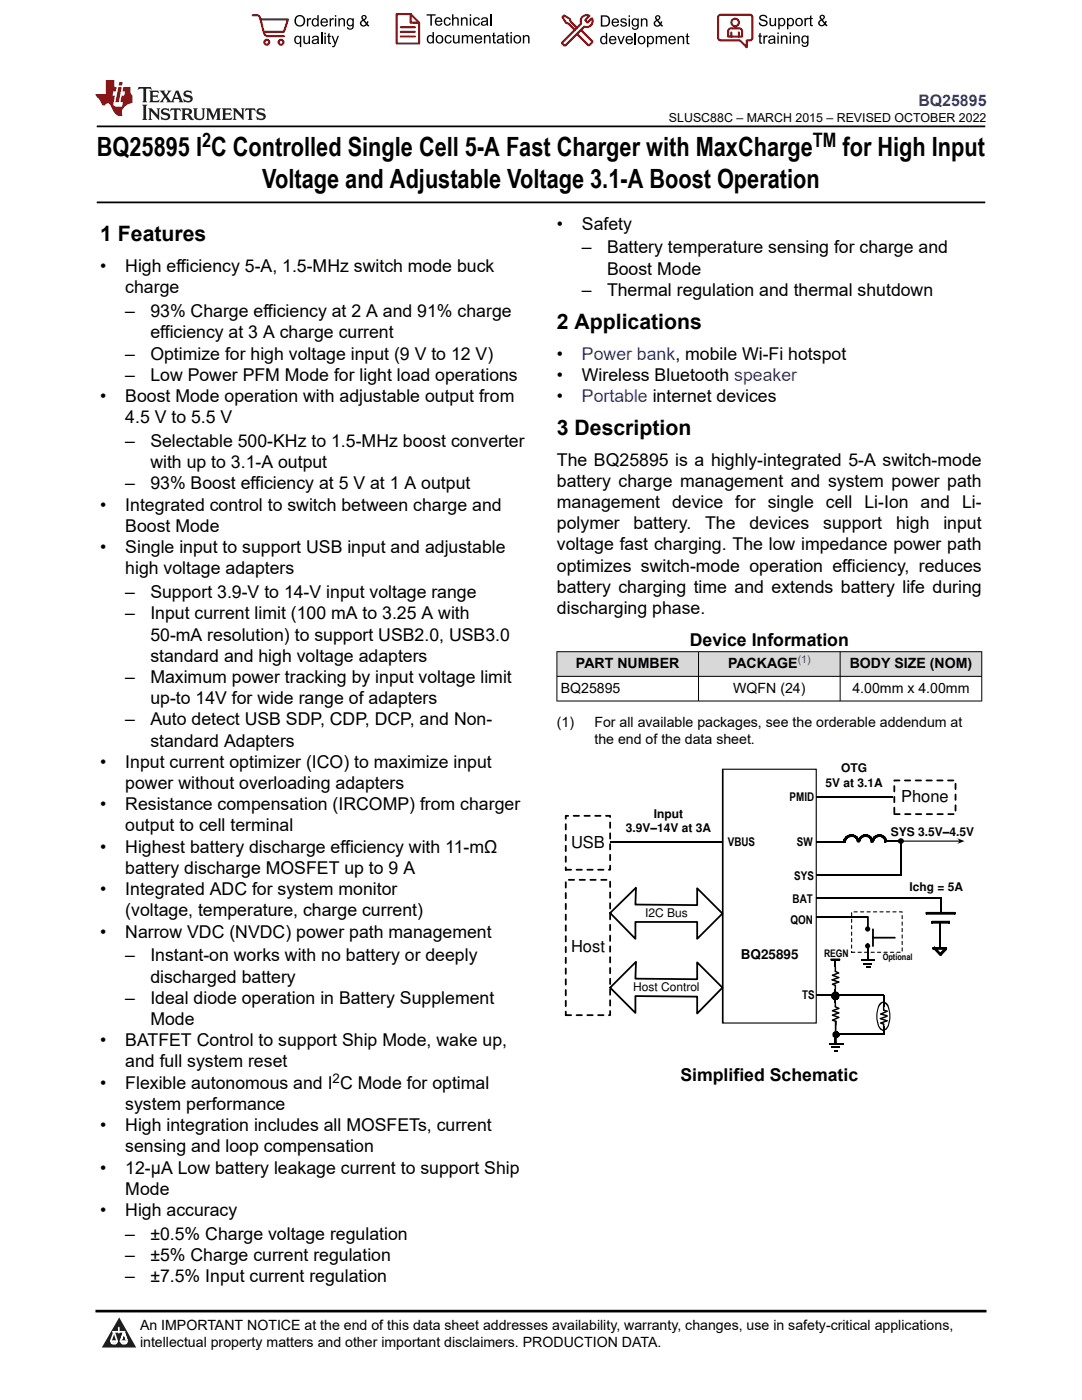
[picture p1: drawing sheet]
<svg xmlns="http://www.w3.org/2000/svg" width="216mm" height="279mm" viewBox="0 0 216 279" stroke-linecap="round" stroke-linejoin="round" font-family="sans-serif">
<defs><g id="words">
<g font-size="5.3">
<text x="19.3" y="31.2">BQ25895 I C Controlled Single Cell 5-A Fast Charger with MaxCharge</text>
<text x="168.1" y="31.2">for High Input</text>
<text x="52.3" y="37.5">Voltage and Adjustable Voltage 3.1-A Boost Operation</text>
</g>
<g font-size="4.2">
<text x="20" y="48.1">1 Features</text>
<text x="111.1" y="65.6">2 Applications</text>
<text x="111.1" y="86.8">3 Description</text>
</g>
<g font-size="4">
<text x="40.3" y="29.4">2</text>
<text x="162.2" y="29.4">TM</text>
</g>
<g font-size="3.5">
<text x="111.1" y="45.8">•</text>
<text x="116.1" y="45.8">Safety</text>
<text x="116.1" y="50.6">–</text>
<text x="121.1" y="50.6">Battery temperature sensing for charge and</text>
<text x="20" y="54.3">•</text>
<text x="25" y="54.3">High efficiency 5-A, 1.5-MHz switch mode buck</text>
<text x="25" y="58.5">charge</text>
<text x="116.1" y="59">–</text>
<text x="121.1" y="54.8">Boost Mode</text>
<text x="121.1" y="59">Thermal regulation and thermal shutdown</text>
<text x="25" y="63.3">–</text>
<text x="30" y="63.3">93% Charge efficiency at 2 A and 91% charge</text>
<text x="25" y="71.7">–</text>
<text x="30" y="67.5">efficiency at 3 A charge current</text>
<text x="30" y="71.7">Optimize for high voltage input (9 V to 12 V)</text>
<text x="111.1" y="71.7">•</text>
<text x="25" y="76">–</text>
<text x="30" y="76">Low Power PFM Mode for light load operations</text>
<text x="111.1" y="76">•</text>
<text x="116.1" y="76">Wireless Bluetooth speaker</text>
<text x="20" y="80.2">•</text>
<text x="25" y="80.2">Boost Mode operation with adjustable output from</text>
<text x="111.1" y="80.2">•</text>
<text x="25" y="84.4">4.5 V to 5.5 V</text>
<text x="25" y="89.2">–</text>
<text x="30" y="89.2">Selectable 500-KHz to 1.5-MHz boost converter</text>
<text x="30" y="93.4">with up to 3.1-A output</text>
<text x="111.1" y="92.9">The BQ25895 is a highly-integrated 5-A switch-mode</text>
<text x="20" y="101.9">•</text>
<text x="25" y="97.7">–</text>
<text x="25" y="101.9">Integrated control to switch between charge and</text>
<text x="30" y="97.7">93% Boost efficiency at 5 V at 1 A output</text>
<text x="111.1" y="101.4">management device for single cell Li-Ion and Li-</text>
<text x="111.1" y="97.1">battery charge management and system power path</text>
<text x="25" y="106.1">Boost Mode</text>
<text x="111.1" y="105.6">polymer</text>
<text x="126.4" y="105.6">battery.</text>
<text x="140.7" y="105.6">The</text>
<text x="149.5" y="105.6">devices</text>
<text x="164.3" y="105.6">support</text>
<text x="178.8" y="105.6">high</text>
<text x="188.2" y="105.6">input</text>
<text x="20" y="110.4">•</text>
<text x="25" y="110.4">Single input to support USB input and adjustable</text>
<text x="111.1" y="109.8">voltage fast charging. The low impedance power path</text>
<text x="25" y="114.6">high voltage adapters</text>
<text x="25" y="119.4">–</text>
<text x="30" y="119.4">Support 3.9-V to 14-V input voltage range</text>
<text x="111.1" y="114.1">optimizes switch-mode operation efficiency, reduces</text>
<text x="111.1" y="118.3">battery charging time and extends battery life during</text>
<text x="25" y="123.6">–</text>
<text x="30" y="123.6">Input current limit (100 mA to 3.25 A with</text>
<text x="111.1" y="122.5">discharging phase.</text>
<text x="30" y="127.8">50-mA resolution) to support USB2.0, USB3.0</text>
<text x="137.6" y="128.9">Device Information</text>
<text x="25" y="136.3">–</text>
<text x="30" y="132.1">standard and high voltage adapters</text>
<text x="30" y="136.3">Maximum power tracking by input voltage limit</text>
<text x="30" y="140.5">up-to 14V for wide range of adapters</text>
<text x="25" y="144.8">–</text>
<text x="30" y="144.8">Auto detect USB SDP, CDP, DCP, and Non-</text>
<text x="30" y="149">standard Adapters</text>
<text x="20" y="153.2">•</text>
<text x="25" y="153.2">Input current optimizer (ICO) to maximize input</text>
<text x="20" y="161.7">•</text>
<text x="25" y="157.5">power without overloading adapters</text>
<text x="25" y="161.7">Resistance compensation (IRCOMP) from charger</text>
<text x="25" y="165.9">output to cell terminal</text>
<text x="20" y="170.2">•</text>
<text x="25" y="170.2">Highest battery discharge efficiency with 11-mΩ</text>
<text x="20" y="178.6">•</text>
<text x="25" y="174.4">battery discharge MOSFET up to 9 A</text>
<text x="25" y="178.6">Integrated ADC for system monitor</text>
<text x="25" y="182.9">(voltage, temperature, charge current)</text>
<text x="20" y="187.1">•</text>
<text x="25" y="187.1">Narrow VDC (NVDC) power path management</text>
<text x="25" y="191.9">–</text>
<text x="30" y="191.9">Instant-on works with no battery or deeply</text>
<text x="30" y="196.1">discharged battery</text>
<text x="25" y="200.3">–</text>
<text x="30" y="200.3">Ideal diode operation in Battery Supplement</text>
<text x="20" y="208.8">•</text>
<text x="25" y="208.8">BATFET Control to support Ship Mode, wake up,</text>
<text x="30" y="204.6">Mode</text>
<text x="25" y="213">and full system reset</text>
<text x="135.8" y="215.8">Simplified Schematic</text>
<text x="20" y="217.3">•</text>
<text x="25" y="221.5">system performance</text>
<text x="25" y="217.3">Flexible autonomous and I C Mode for optimal</text>
<text x="20" y="225.7">•</text>
<text x="25" y="225.7">High integration includes all MOSFETs, current</text>
<text x="25" y="230">sensing and loop compensation</text>
<text x="20" y="234.2">•</text>
<text x="25" y="234.2">12-µA Low battery leakage current to support Ship</text>
<text x="25" y="238.4">Mode</text>
<text x="20" y="242.7">•</text>
<text x="25" y="242.7">High accuracy</text>
<text x="25" y="247.4">–</text>
<text x="25" y="251.7">–</text>
<text x="30" y="247.4">±0.5% Charge voltage regulation</text>
<text x="30" y="251.7">±5% Charge current regulation</text>
<text x="25" y="255.9">–</text>
<text x="30" y="255.9">±7.5% Input current regulation</text>
</g>
<g font-size="3.5" fill="#00f">
<text x="116.1" y="71.7">Power bank, mobile Wi-Fi hotspot</text>
<text x="116.1" y="80.2">Portable internet devices</text>
</g>
<g font-size="3.3">
<text x="179.8" y="160.1">Phone</text>
<text x="113.9" y="169.2">USB</text>
<text x="113.9" y="190">Host</text>
</g>
<text font-size="3.2" fill="#00f" x="183.3" y="21.1">BQ25895</text>
<g font-size="2.8">
<text x="114.9" y="133.3">PART NUMBER</text>
<text x="145.3" y="133.3">PACKAGE</text>
<text x="169.5" y="133.3">BODY SIZE (NOM)</text>
<text x="111.9" y="138.3">BQ25895</text>
<text x="146.3" y="138.3">WQFN (24)</text>
<text x="170.1" y="138.3">4.00mm x 4.00mm</text>
<text x="111.1" y="145.1">(1)</text>
<text x="118.6" y="145.1">For all available packages, see the orderable addendum at</text>
<text x="118.6" y="148.4">the end of the data sheet.</text>
<text x="27.9" y="265.5">An IMPORTANT NOTICE at the end of this data sheet addresses availability, warranty, changes, use in safety-critical applications,</text>
<text x="27.9" y="268.9">intellectual property matters and other important disclaimers. PRODUCTION DATA.</text>
</g>
<text font-size="2.7" x="147.8" y="191.5">BQ25895</text>
<text font-size="2.6" x="66.4" y="216.1">2</text>
<text font-size="2.5" x="133.5" y="24.3">SLUSC88C – MARCH 2015 – REVISED OCTOBER 2022</text>
<g font-size="2.4">
<text x="167.9" y="154.1">OTG</text>
<text x="157.6" y="159.8">PMID</text>
<text x="164.8" y="157">5V at 3.1A</text>
<text x="124.9" y="166.1">3.9V±14V at 3A</text>
<text x="130.5" y="163.2">Input</text>
<text x="177.7" y="166.8">SYS 3.5V±4.5V</text>
<text x="145.2" y="168.9">VBUS</text>
<text x="159" y="168.9">SW</text>
<text x="158.5" y="175.5">SYS</text>
<text x="181.5" y="177.8">Ichg = 5A</text>
<text x="128.7" y="183">I2C Bus</text>
<text x="157.7" y="184.4">QON</text>
<text x="158.2" y="180.2">BAT</text>
<text x="126.3" y="197.8">Host Control</text>
<text x="160.1" y="199.4">TS</text>
</g>
<text font-size="2.1" fill="#00f" x="159.2" y="132.4">(1)</text>
<text font-size="2.1" x="164.4" y="191.1">REGN</text>
<text font-size="1.8" x="176.1" y="191.7">Optional</text>
</g></defs>
<path d="M19.3 25.2h177.3M19.3 40.4h177.3" fill="none" stroke="#000" stroke-width=".35"/>
<g fill="#d8d8d8">
<path d="M111.1 130.1h84.8v4.9h-84.8z" fill-rule="evenodd"/>
<path d="M111.2 130.1h28.1v4.8h-28.1z" fill-rule="evenodd"/>
<path d="M139.4 130.1h28.2v4.8h-28.2z" fill-rule="evenodd"/>
<path d="M167.7 130.1h28.1v4.8h-28.1z" fill-rule="evenodd"/>
</g>
<g fill="none" stroke="#000" stroke-width=".2">
<path d="M111.1 130.1h84.9M111.1 135h84.9M111.1 139.9h84.9M111.1 130v10M139.4 130v10M167.6 130v10M195.9 130v10M168.5 167.4l.8-.7 .6-.1h-.1l.1 .3-.5 .1h.1l-.8 .5 .1 .1-.1-.1v.5h-.3zM168.8 167l.5-.3 .6-.1v.3l-.5 .1h.1l-.5 .2-.2 .4-.1-.1h.1l-.1 .5h-.3v-.4zM169.9 166.6l1 .4 .5 .6v.4h-.3v-.3h.1l-.1 .2v-.4v.1l-.4-.4h.1l-.6-.3v.1l-.3-.1zM169.9 166.6h.4h-.1l.7 .4 .5 .7v-.1v.4h-.2l-.1-.5v.1l-.4-.4h.1l-.9-.3zM171.7 167l.7-.4h.4v.3l-.3 .1v-.1l-.7 .3h.1l-.4 .7v-.2h.1v.3h-.3v-.4z"/>
<path d="M171.7 167l.8-.4h-.1h.3v.3l-.9 .3h.1l-.3 .3-.1 .5h-.2v-.4v.1zM172.7 166.6l.6 .1 .4 .3 .4 .4 .1 .6-.3 .1-.2-.6h.2l-.2 .1-.2-.4h.1v.1l-.4-.3h.1h-.3l.1-.1v.1l-.3-.1zM172.8 166.6h.3a1.44 1.44 0 0 1 1 1.4h.1h-.3v.1v-.6l-.2 .1h.2l-.4-.4v.1l.1-.1-.6-.3v.1l.1-.1h-.4zM174.1 167.4v.1l.1-.1a1.37 1.37 0 0 1 1.3-.8v.3l-.5 .1h.1l-.8 .5 .1 .1v-.1l-.1 .5h-.3zM174.4 167l1.1-.4 .1 .3-.3 .1v-.1l-.7 .3-.3 .4 .1-.1-.1 .5h-.3v-.4zM175.5 166.6l1 .4 .4 1-.4 .1v-.6v.1l-.3-.4h.1v.1l-.5-.4v.1l-.3-.1zM175.5 166.6a1.33 1.33 0 0 1 1.4 1.4l-.2 .1-.4-.9h-.1l.1 .1-.3-.3-.5-.1zM184.8 182.1h5.8v.3h-5.8zM184.8 182.1v.1h5.8l-.2-.1v.3l.2-.1h-5.8v.1zM186 183.9h3.4h-.1v.3l.1-.1h-3.4v.1zM186 183.9h3.4v.3h-3.4zM186.2 189.2h2.7v.2h-2.7h.1z"/>
<path d="M186.2 189.1h2.6l.1 .3h-2.7zM186.3 189.3l.2-.3 1.1 1.4-.1 .1zM186.5 189l1.3 1.4-.3 .2-1.2-1.3zM187.5 190.4l1.1-1.1 .3 .2-1.1 1.1zM187.5 190.4l1.1-1.1 .2 .2-1 1.1z"/>
</g>
<g fill="#000">
<path d="M144 153.4h19v50.9h-19zM144.2 153.6l.2-.1v50.7l-.2-.1h18.7l-.1 .1v-50.7l.1 .1z" fill-rule="evenodd"/>
<path d="M169.9 166.6l1 .4 .5 .6v.4h-.3v-.3h.1l-.1 .2v-.4v.1l-.4-.4h.1l-.6-.3v.1l-.3-.1zM169.9 166.6v.3l.9 .3h-.1l.4 .3 .1 .5h.2v-.4v.1l-.5-.7v.1l-.7-.5h.1z" fill-rule="evenodd"/>
<path d="M168.8 167l.5-.3 .6-.1v.3l-.5 .1h.1l-.5 .2-.2 .4-.1-.1h.1l-.1 .5h-.3v-.4zM168.5 167.4l-.1 .6h.3v-.5l.1 .1-.1-.1 .8-.5h-.1l.5-.1-.1-.3h.1l-.6 .1z" fill-rule="evenodd"/>
<path d="M168.8 167l1.1-.4v.3h-.3h.1l-.7 .3-.3 .4 .1-.1-.1 .5h-.3l.1-.6z" fill-rule="evenodd"/>
<path d="M169.9 166.6h.4l.6 .4 .5 .6v.4h-.2l-.1-.5v.1l-.4-.4h.1l-.9-.3z" fill-rule="evenodd"/>
<path d="M171.7 167l.7-.4h.3v.3l-.9 .3h.1l-.3 .4v-.1l-.1 .5h-.2v-.4z" fill-rule="evenodd"/>
<path d="M172.7 166.6l.6 .1 .4 .3 .4 .4 .1 .6-.3 .1-.2-.6h.2l-.2 .1-.2-.4h.1v.1l-.4-.3h.1h-.3l.1-.1v.1l-.3-.1zM172.8 166.6l-.1 .3h.4l-.1 .1v-.1l.6 .3-.1 .1v-.1l.4 .4h-.2l.2-.1v.6v-.1h.3h-.1l-.1-.6a1 1 0 0 0-1.2-.8z" fill-rule="evenodd"/>
<path d="M171.7 167l.7-.4h.4v.3l-.3 .1v-.1l-.7 .3h.1l-.4 .7v-.2h.1v.3h-.3v-.4zM171.7 167l-.4 .7v-.1v.4h.2l.1-.5v.1l.3-.4h-.1l.9-.3v-.3h-.3h.1z" fill-rule="evenodd"/>
<path d="M172.8 166.6l.9 .4 .4 .4 .1 .6-.3 .1-.2-.6 .2 .1-.4-.4h.1l-.6-.3h.1h-.4z" fill-rule="evenodd"/>
<path d="M175.5 166.6l1 .4 .4 1-.4 .1v-.6v.1l-.3-.4h.1v.1l-.5-.4v.1l-.3-.1zM175.5 166.6v.3l.8 .3v.1l-.1-.1 .3 .4v-.1l.2 .6 .2-.1a1.33 1.33 0 0 0-1.4-1.4z" fill-rule="evenodd"/>
<path d="M174.4 167l1.1-.4v.3l-.9 .3-.3 .4 .1-.1-.1 .5h-.3l.1-.6z" fill-rule="evenodd"/>
<path d="M175.5 166.6l.5 .1 .4 .3 .4 .4 .1 .6-.2 .1-.4-.9-.8-.3z" fill-rule="evenodd"/>
<path d="M174.4 167l1.1-.4 .1 .3-.3 .1v-.1l-.7 .3-.3 .4 .1-.1-.1 .5h-.3v-.4zM174.1 167.4l-.1 .6h.3l.1-.5v.1l-.1-.1 .3-.3 .7-.3v.1l-.1-.1h.3v-.3h-.3a1.7 1.7 0 0 0-1.1 .9z" fill-rule="evenodd"/>
<path d="M179.7 167.7h11.9v.3h-11.9zM191 167.3l1.5 .6-1.5 .5 .6-.5z" fill-rule="evenodd"/>
<path d="M184.8 182.1h5.8v.3h-5.8zM184.8 182.1v.3v-.1h5.8l-.2 .1v-.3l.2 .1h-5.8z" fill-rule="evenodd"/>
<path d="M186 183.9h3.4v.3h-3.4zM186 183.9v.3v-.1h3.4l-.1 .1v-.3h.1z" fill-rule="evenodd"/>
<path d="M186.2 189.1h2.6l.1 .3h-2.7zM186.2 189.2h.1l-.1 .2h2.7v-.2z" fill-rule="evenodd"/>
<path d="M186.5 189l1.3 1.4-.3 .2-1.2-1.3zM186.3 189.3l1.2 1.2 .1-.1-1.1-1.4z" fill-rule="evenodd"/>
<path d="M186.3 189.3l.2-.3 1.3 1.4-.3 .1z" fill-rule="evenodd"/>
<path d="M187.5 190.4l1.1-1.1 .3 .2-1.1 1.1zM187.5 190.4l.3 .2 1-1.1-.2-.2z" fill-rule="evenodd"/>
<path d="M187.5 190.4l1.1-1.1 .2 .2-1 1.1z" fill-rule="evenodd"/>
<circle cx="179.7" cy="167.8" r=".58"/>
</g>
<path d="M118.4 168h25.8M162.8 174.7h17.1M187.8 179.1v3.1M186.2 189.3h2.7M187.6 184.3v5" fill="none" stroke="#000" stroke-width=".22"/>
<path d="M162.8 179.2h24.8M162.8 168h5.9M176.9 167.8h3M179.7 168v6.8M184.8 182.3h5.8M186 184.1h3.4" fill="none" stroke="#000" stroke-width=".34"/>
<path d="M112.9 175.6h8.8v27h-8.8z" fill-rule="evenodd" fill="#fff"/>
<path d="M112.9 175.6h8.8v27h-8.8z" fill="none" stroke="#000" stroke-width=".36" stroke-dasharray="1.1 1.1"/>
<path d="M112.9 162.8h8.8v10.8h-8.8z" fill-rule="evenodd" fill="#fff"/>
<path d="M112.9 162.8h8.8v10.8h-8.8z" fill="none" stroke="#000" stroke-width=".36" stroke-dasharray="1.1 1.1"/>
<path d="M121.7 182.2l5.2-5-.1 3.3 12.3 .1v-3.3l5.1 5-5.1 5.1v-3.4h-12.3v3.4zM121.7 197.1l5.2-5.1-.1 3.3 12.3 .1v-3.3l5.1 5-5.1 5.2v-3.4l-12.3-.1v3.4z" fill="none" stroke="#000" stroke-width=".36"/>
<path d="M172.8 188.8a.35 .35 0 0 1 .7 0 .35 .35 0 0 1-.7 0zM172.8 185.4a.35 .35 0 0 1 .7 0 .35 .35 0 0 1-.7 0z" fill-rule="evenodd" fill="#fff"/>
<g fill="none" stroke="#000" stroke-width=".36">
<path d="M173.2 183v2.1M173.2 189.2v2M174.2 185.5v3.3M174.2 187.1h4.4"/>
<circle cx="173.1" cy="185.4" r=".34"/>
<circle cx="173.1" cy="188.8" r=".34"/>
</g>
<path d="M163 159.1h15.2M162.9 183h10.3M166.7 197.4v2.7M176.3 198.6v2.3M166.6 206.3h9.9M166.7 203.8h.1v2.7h-.1z" fill="none" stroke="#000" stroke-width=".22"/>
<path d="M162.9 198.6h13.5M171.9 191.7h2.7M173.1 188.6v3.1M165.4 208.3h2.9" fill="none" stroke="#000" stroke-width=".34"/>
<g fill="#000">
<path d="M165.8 191.4h1.8v.2h-1.8z" fill-rule="evenodd"/>
<path d="M166.1 198.2l.6-.2 .5 .2 .2 .8-.4 .5h-.7l-.2-.3-.1-.5zM166.3 198.5l.2-.2-.3 .3h.1l-.1 .2v-.1l.1 .3-.1-.1 .3 .2h-.2l.3 .1-.1-.1 .2 .1 .2-.1-.1 .1 .2-.2v.1l.1-.2-.1 .1 .1-.3v.1l-.1-.5v.2l-.3-.3z" fill-rule="evenodd"/>
<path d="M166.1 198.2l.6-.2h.3l.2 .2 .2 .8-.4 .5h-.7l-.3-.4zM166.3 198.1a.78 .78 0 0 0 .2 1.4h.4l.3-.3h-.1l.3-.2v-.2a.7 .7 0 0 0-1.1-.7zM166.3 198.3h.2l-.3 .3h.1l-.1 .2v-.1l.1 .3-.1-.1 .3 .2h-.2v-.1l.3 .2h-.1v-.1l.2 .1 .2-.1v.1h-.1l.2-.2v.1h-.1l.1-.2 .1 .1h-.1l.1-.3v.1l-.1-.2h.1l-.2-.3h.1v.2l-.2-.3 .1 .1h-.2v-.1v.1h-.2l.1-.1-.3 .3zM166.3 198.3l.2 .2h-.2l.3-.3-.1 .1 .2-.1v.1v-.1l.2 .1-.1-.1 .2 .3-.1-.2h.1l.1 .7-.1-.1h.1l-.1 .2h-.1l.1-.1-.2 .2v-.1l.1 .1-.6-.1v-.1l.2 .1-.3-.2 .1 .1-.1-.2z" fill-rule="evenodd"/>
<path d="M166.1 198.8a.6 .6 0 0 1 1.2 0 .6 .6 0 0 1-1.2 0zM166.1 198.8a.6 .6 0 0 0 1.2 0 .6 .6 0 0 0-1.2 0z" fill-rule="evenodd"/>
<path d="M166.5 191.4h.3v1.6h-.3z" fill-rule="evenodd"/>
<path d="M172.3 192.2h1.8v.3h-1.8z" fill-rule="evenodd"/>
<path d="M172.8 192.8h.9v.4h-.9z" fill-rule="evenodd"/>
<path d="M165.9 208.8h1.8v.3h-1.8z" fill-rule="evenodd"/>
<path d="M166.1 206.5a.68 .68 0 0 1 1.3 0 .68 .68 0 0 1-1.3 0zM166.3 206.5a.45 .45 0 0 0 .9 0 .45 .45 0 0 0-.9 0z" fill-rule="evenodd"/>
<path d="M166.3 206.5a.57 .57 0 0 1 1.1 0 .57 .57 0 0 1-1.1 0zM166.3 206.5a.55 .55 0 0 0 1.1 0 .55 .55 0 0 0-1.1 0z" fill-rule="evenodd"/>
<path d="M166.5 209.5h.7v.3h-.7z" fill-rule="evenodd"/>
<path d="M166.6 206.4l.2 .1v1.7h-.2zM166.6 206.5v1.6h.2v-1.6z" fill-rule="evenodd"/>
<path d="M166.6 206.5h.2v1.6h-.2z" fill-rule="evenodd"/>
<path d="M175.7 200.1l.6-.2h.3l.5 .5a5.5 5.5 0 0 1 .2 4.4l-.4 .7-.4 .2h-.5l-.6-.5a5.3 5.3 0 0 1 0-4.8zM176 200.1h.1a4.2 4.2 0 0 0-.7 4.6l.7 .7h-.1l.3 .1h-.1l.3-.1h-.1a1.65 1.65 0 0 0 .9-1.6 3.8 3.8 0 0 0-.9-3.7h.1z" fill-rule="evenodd"/>
<path d="M176.2 204.7h.3v1.7h-.3z" fill-rule="evenodd"/>
<circle cx="166.7" cy="198.8" r=".6"/>
<circle cx="173.1" cy="185.4" r=".21"/>
<circle cx="166.9" cy="206.5" r=".53"/>
</g>
<g fill="none" stroke="#000" stroke-width=".2">
<path d="M165.8 191.4h1.8v.2h-1.8zM166.1 198.2l.6-.2h.3l.2 .2 .2 .8-.4 .5h-.7l-.3-.4zM166.3 198.1a.74 .74 0 0 1 .8 .1 .74 .74 0 0 1 .3 .8l-.3 .2h.1a.72 .72 0 0 1-1 0 .72 .72 0 0 1 .1-1.1zM166.3 198.3v.2l.3-.3-.1 .1h.2v-.1v.1h.2l-.1-.1 .2 .3v-.2h-.1l.2 .3h-.1l.1 .2v-.1l-.1 .3h.1l-.1-.1-.1 .2h.1v-.1l-.2 .2h.1v-.1l-.2 .1-.2-.1v.1h.1l-.3-.2v.1h.2l-.3-.2 .1 .1-.1-.3 .1 .1v-.2h-.1l.3-.1zM166.3 198.3l.2 .2h-.2l.3-.3-.1 .1 .2-.1v.1v-.1l.2 .1-.1-.1 .2 .3-.1-.2h.1l.1 .7-.1-.1h.1l-.1 .2h-.1l.1-.1-.2 .2v-.1l.1 .1-.6-.1v-.1l.2 .1-.3-.2 .1 .1-.1-.2zM166.6 206.4l.2 .1v1.7h-.2zM166.6 206.5h.2v1.6h-.2zM166.7 203.8v2.7"/>
<circle cx="166.7" cy="198.8" r=".58"/>
<circle cx="166.7" cy="198.8" r=".59"/>
<circle cx="173.1" cy="185.4" r=".21"/>
<circle cx="166.9" cy="206.5" r=".54"/>
<circle cx="166.9" cy="206.5" r=".57"/>
</g>
<path d="M166 195.5l1.4 .5-1.3 .4 .6 .3v.7M166.7 193v.9zM166.7 193.9l.7 .3M167.2 194.2l-1.1 .4 1.3 .5-1.3 .4M166.7 200.1v.8zM166.7 200.9l.7 .4-1.3 .4 1.3 .5-1.3 .4 1.3 .4-1.3 .6 .7 .2v.7M175.6 203.3l1.4 .4-1.2 .5 .5 .2v.7M176.3 200.7v.9zM176.3 201.6l.7 .2-1.2 .6 1.2 .3M177 202.8l-1.2 .5" fill="none" stroke="#000" stroke-width=".3"/>
<path d="M169.9 182h10.1v8h-10.1z" fill="none" stroke="#000" stroke-width=".22" stroke-dasharray=".6 .6"/>
<path d="M178.4 155.8h12.3v6.7h-12.3z" fill-rule="evenodd" fill="#fff"/>
<path d="M178.4 155.8h12.3v6.7h-12.3z" fill="none" stroke="#000" stroke-width=".36" stroke-dasharray="1.1 1.1"/>
<path d="M0 0h215.9v23.8h-215.9z" fill-rule="evenodd" fill="#fff"/>
<path d="M27.7 17.4l-.2 .6 .5-.3h.6v.1v2.2l-.2 .4h1l-.2-.4v-2.2v-.1h.5l.5 .3-.1-.6zM29.8 18.1l.2 .4v1.5l-.2 .4h1.9l.1-.6a1.08 1.08 0 0 1-1.3 .2v-.7h.6l.4 .2v-.6l-.4 .2h-.6v-.6l.2-.1a1 1 0 0 1 1 .2l-.1-.5zM31.8 18.1l1 1.1-1 1.2h.9l-.2-.2 .4-.7 .5 .7-.2 .2h1.6l-.2-.2 .1-.4h1l.1 .4-.1 .2h.9l-.2-.3-.8-2h-.5l-1 2.2-.8-1.1 .9-1.1h-.8l.2 .2-.5 .7-.3-.7 .1-.2zM35.2 18.5l.4 1h-.8zM36.8 18.2a.65 .65 0 0 0-.2 .7 .65 .65 0 0 0 .6 .5l.7 .2 .1 .2a.79 .79 0 0 1-.7 .4 .79 .79 0 0 1-.7-.5l.1 .7 .2-.1a.93 .93 0 0 0 1.1 .1 .93 .93 0 0 0 .4-1 1.46 1.46 0 0 0-1.2-.6l-.1-.3a1.09 1.09 0 0 1 1.2 .2l-.2-.6-.1 .1-.6-.2zM28.4 20.9l.2 .4v2.3l-.2 .3h1l-.2-.3v-2.3l.2-.4zM29.6 21.6l.2 .4v1.6l-.2 .3h.8l-.3-.3v-1.4l1.7 1.8v-2l.2-.4h-.8l.2 .2 .1 1.1-1.2-1.3zM32.3 21.8a.65 .65 0 0 0-.2 .7 .65 .65 0 0 0 .7 .4l.6 .2 .1 .2a.79 .79 0 0 1-.7 .4 .79 .79 0 0 1-.7-.5l.1 .7 .2-.1a.93 .93 0 0 0 1.1 .1 .93 .93 0 0 0 .4-.9 1.46 1.46 0 0 0-1.2-.6l-.1-.4a1.09 1.09 0 0 1 1.2 .2l-.2-.6-.1 .1-.6-.1zM34.1 21.6l-.1 .7a.63 .63 0 0 1 .7-.4l.1 1.7-.3 .3h1l-.2-.3v-1.7a.66 .66 0 0 1 .8 .4l-.1-.7zM36.2 21.6l.2 .4v1.6l-.2 .3h.9l-.2-.2v-.7h.5l.1 .2a.79 .79 0 0 0 1.2 .6l-1-.9a.61 .61 0 0 0 .6-.6 .61 .61 0 0 0-.5-.6zM36.9 21.9h.2a.47 .47 0 0 1 .5 .1 .47 .47 0 0 1 .1 .5l-.2 .2h-.6zM38.5 21.6l.2 .2a2.27 2.27 0 0 0 .4 2 1.04 1.04 0 0 0 1.7-.7v-1.3l.2-.2h-.8l.2 .4v1.1a.6 .6 0 0 1-.6 .6 .6 .6 0 0 1-.6-.6v-1.1l.3-.4zM41.1 21.6l.2 .4v1.6l-.2 .3h.7l-.2-.3v-1.5l.9 1.9 .8-1.9v1.5l-.2 .3h1l-.3-.3v-1.6l.3-.4h-.8l-.7 1.5-.7-1.5zM44.3 21.6l.2 .4v1.6l-.2 .3h1.9l.1-.5a1.09 1.09 0 0 1-1.3 .1v-.6h.6l.4 .1v-.6l-.4 .2h-.6v-.6l.2-.1a1.01 1.01 0 0 1 1 .3l-.1-.6zM46.4 21.6l.3 .4v1.6l-.3 .3h.8l-.2-.3v-1.4l1.6 1.8v-2l.2-.4h-.7l.2 .2v1.1l-1.2-1.3zM49 21.6l-.1 .7a.63 .63 0 0 1 .8-.4v1.7l-.3 .3h1l-.2-.3v-1.7a.66 .66 0 0 1 .8 .4l-.1-.7zM51.4 21.8a.65 .65 0 0 0-.2 .7 .65 .65 0 0 0 .6 .4l.6 .2 .2 .2a.79 .79 0 0 1-.8 .4 .79 .79 0 0 1-.6-.5l.1 .7 .2-.1a.93 .93 0 0 0 1 .1 .93 .93 0 0 0 .5-.9 1.46 1.46 0 0 0-1.3-.6l-.1-.4a1.09 1.09 0 0 1 1.3 .2l-.2-.6-.2 .1-.5-.1z" fill="#231f20"/>
<path d="M21.1 16v2.8h-2.1l.1 .3 .9 1a.95 .95 0 0 0 .9 .9 .59 .59 0 0 1 .6-.4 .59 .59 0 0 1 .5 .4l.4 .8a1.59 1.59 0 0 0 2.1 1.3 1.61 1.61 0 0 1 1-2.2l1-.4-.1-1.5a1.59 1.59 0 0 1-.4-1.6h-1.4l-.2 .9h.5l-.1 .8h-.5l-.2 1v.2l.4 .1-.2 .9h-.6a.73 .73 0 0 1-1.1-.7l.3-1.5h-.5l.2-.8h.5l.2-.9h-.5v-1.4zM23.6 17.4l-.6 3h.7l.6-3zM23.8 16.4l-.1 .7h.7l.1-.7z" fill="#ed1c24"/>
<g fill="#000">
<path d="M58.7 4.2a1.15 1.15 0 0 1 2.3 0 1.15 1.15 0 0 1-2.3 0zM59.3 3.5a.89 .89 0 0 0-.2 1.1 .89 .89 0 0 0 1.1 .4 .88 .88 0 0 0 .3-1.3 .88 .88 0 0 0-1.2-.2z" fill-rule="evenodd"/>
<path d="M58.9 7.3l.5-.2 .5 .3v-.3h.2v2.3h-.3v-.8a.74 .74 0 0 1-.9 0 .74 .74 0 0 1-.2-1zM59.1 7.5a.57 .57 0 0 0-.1 .7 .57 .57 0 0 0 .7 .2 .57 .57 0 0 0 .2-.7 .57 .57 0 0 0-.8-.2z" fill-rule="evenodd"/>
<path d="M61.2 3.6h.3v.3l.2-.2 .3-.1 .1 .1-.1 .3a.36 .36 0 0 0-.4 0 .36 .36 0 0 0-.1 .4v.9h-.3z" fill-rule="evenodd"/>
<path d="M60.5 7.1h.3v.9a.41 .41 0 0 0 .4 .6 .41 .41 0 0 0 .4-.6v-.9h.3v1.7h-.3v-.3a.58 .58 0 0 1-.7 .3 .58 .58 0 0 1-.4-.6z" fill-rule="evenodd"/>
<path d="M62.4 3.8l.5-.2 .4 .2v-.8h.3v2.3h-.3v-.2a.75 .75 0 0 1-1-.1 .75 .75 0 0 1 0-1zM62.6 4a.57 .57 0 0 0-.1 .7 .57 .57 0 0 0 .7 .2 .57 .57 0 0 0 .1-.7 .57 .57 0 0 0-.7-.2z" fill-rule="evenodd"/>
<path d="M62.4 7.3a.74 .74 0 0 1 .9-.1 .74 .74 0 0 1 .3 .9l.1 .7h-.3v-.2a.57 .57 0 0 1-.9 .2 .57 .57 0 0 1-.1-.8l.9-.3a.41 .41 0 0 0-.3-.4 .41 .41 0 0 0-.5 .4l-.3-.1zM62.6 8.2a.35 .35 0 0 0 .1 .5 .35 .35 0 0 0 .5-.3l.1-.4z" fill-rule="evenodd"/>
<path d="M64.7 6.5h.3v.3h-.3zM64.7 7.1h.3v1.7h-.3z" fill-rule="evenodd"/>
<path d="M64.2 3.8a.76 .76 0 0 1 .9-.1 .76 .76 0 0 1 .3 .8h-1.2a.47 .47 0 0 0 .4 .6 .47 .47 0 0 0 .5-.4l.3 .1a.82 .82 0 0 1-1.2 .3 .82 .82 0 0 1 0-1.3zM64.4 4l-.2 .3h.9l-.2-.4z" fill-rule="evenodd"/>
<path d="M65.8 3.6h.2v.3l.2-.2 .3-.1 .2 .1-.1 .3a.36 .36 0 0 0-.5 0 .36 .36 0 0 0 0 .4v.9h-.3z" fill-rule="evenodd"/>
<path d="M65.5 6.7l.3-.1v.5h.2v.3h-.2v.9v.2h.2l.1 .3a.41 .41 0 0 1-.5-.1 .41 .41 0 0 1-.1-.4v-.9h-.2v-.3h.2z" fill-rule="evenodd"/>
<path d="M66.1 7.1h.3l.5 1.4 .5-1.4h.2l-.6 1.7a.57 .57 0 0 1-.7 .6v-.3a.37 .37 0 0 0 .5-.3z" fill-rule="evenodd"/>
<path d="M66.8 3h.3v.3h-.3zM66.8 3.6h.3v1.7h-.3z" fill-rule="evenodd"/>
<path d="M67.5 3.6h.3v.3a.58 .58 0 0 1 .7-.3 .58 .58 0 0 1 .3 .7v1h-.2v-1a.4 .4 0 0 0-.5-.5 .4 .4 0 0 0-.3 .6v.9h-.3z" fill-rule="evenodd"/>
<path d="M69.3 3.8l.6-.2 .4 .2v-.2h.3v1.5a.71 .71 0 0 1-.5 .8 .71 .71 0 0 1-.9-.5h.3a.46 .46 0 0 0 .6 .3 .46 .46 0 0 0 .2-.6 .78 .78 0 0 1-1.1-.2 .78 .78 0 0 1 .1-1.1zM69.6 4a.53 .53 0 0 0-.1 .8 .53 .53 0 0 0 .8 0 .54 .54 0 0 0 0-.7 .54 .54 0 0 0-.7-.1z" fill-rule="evenodd"/>
<path d="M72.2 3.1a.53 .53 0 0 1 .9 .1 .53 .53 0 0 1-.4 .8l.5 .5 .1-.3 .2 .1-.2 .5 .4 .3-.2 .2-.3-.3a.71 .71 0 0 1-1.2 .1 .71 .71 0 0 1 .3-1.1l-.2-.5zM72.3 3.5a.3 .3 0 0 0 .6 0 .3 .3 0 0 0-.6 0zM72.3 4.3a.45 .45 0 0 0 0 .7 .45 .45 0 0 0 .7-.2l-.5-.6z" fill-rule="evenodd"/>
<path d="M85.1 2.8h1.8v.3h-.7v2h-.3v-2h-.8z" fill-rule="evenodd"/>
<path d="M85.3 7.2l.6-.2 .4 .2v-.8h.3v2.3h-.3v-.2a.76 .76 0 0 1-1-.1 .76 .76 0 0 1-.1-1zM85.6 7.4a.58 .58 0 0 0-.1 .7 .58 .58 0 0 0 .7 .2 .58 .58 0 0 0 .1-.7 .58 .58 0 0 0-.7-.2z" fill-rule="evenodd"/>
<path d="M87.2 7.2a.81 .81 0 0 1 1.1 .1 .81 .81 0 0 1-.1 1.2 .81 .81 0 0 1-1.2-.2v-.7zM87.3 7.4a.57 .57 0 0 0 0 .8 .57 .57 0 0 0 .8 0 .57 .57 0 0 0 0-.7 .57 .57 0 0 0-.8-.1z" fill-rule="evenodd"/>
<path d="M87 3.7a.77 .77 0 0 1 .9-.2 .77 .77 0 0 1 .4 .9h-1.3a.48 .48 0 0 0 .4 .5 .48 .48 0 0 0 .6-.3h.3a.83 .83 0 0 1-1.3 .4 .83 .83 0 0 1 0-1.3zM87.2 3.8l-.1 .3h.9l-.3-.4z" fill-rule="evenodd"/>
<path d="M88.7 3.7a.7 .7 0 0 1 1.2 .3h-.2a.45 .45 0 0 0-.6-.3 .45 .45 0 0 0-.3 .6 .45 .45 0 0 0 .3 .6 .45 .45 0 0 0 .6-.4l.3 .1a.76 .76 0 0 1-1.1 .5 .76 .76 0 0 1-.3-1.1z" fill-rule="evenodd"/>
<path d="M88.9 7.2a.7 .7 0 0 1 1.2 .3h-.3a.45 .45 0 0 0-.5-.3 .45 .45 0 0 0-.3 .6 .45 .45 0 0 0 .3 .6 .45 .45 0 0 0 .6-.3h.2a.76 .76 0 0 1-1 .5 .76 .76 0 0 1-.3-1.1z" fill-rule="evenodd"/>
<path d="M90.2 2.8h.3v.9a.59 .59 0 0 1 .7-.2 .59 .59 0 0 1 .3 .6v1h-.2v-1a.4 .4 0 0 0-.5-.4 .4 .4 0 0 0-.3 .5v.9h-.3z" fill-rule="evenodd"/>
<path d="M90.4 7h.3v.9a.41 .41 0 0 0 .4 .6 .41 .41 0 0 0 .3-.6v-.9h.3v1.7h-.2v-.3a.58 .58 0 0 1-.7 .3 .58 .58 0 0 1-.4-.7z" fill-rule="evenodd"/>
<path d="M92 3.5h.2v.2a.59 .59 0 0 1 .7-.3 .59 .59 0 0 1 .4 .7v1h-.3v-1a.41 .41 0 0 0-.4-.4 .41 .41 0 0 0-.4 .5v.9h-.2z" fill-rule="evenodd"/>
<path d="M92.1 7h.3v.3a.56 .56 0 0 1 1 0 .54 .54 0 0 1 .6-.3 .54 .54 0 0 1 .4 .5v1.2h-.3v-1.1a.34 .34 0 0 0-.3-.4 .34 .34 0 0 0-.4 .3v1.2h-.3v-1.1a.38 .38 0 0 0-.5-.3 .38 .38 0 0 0-.2 .5v.9h-.3z" fill-rule="evenodd"/>
<path d="M93.7 2.8h.3v.4h-.3zM93.7 3.5h.3v1.6h-.3z" fill-rule="evenodd"/>
<path d="M94.6 3.7a.7 .7 0 0 1 1.2 .3h-.3a.45 .45 0 0 0-.6-.3 .45 .45 0 0 0-.3 .6 .45 .45 0 0 0 .4 .6 .45 .45 0 0 0 .5-.4l.3 .1a.76 .76 0 0 1-1 .5 .76 .76 0 0 1-.4-1.1z" fill-rule="evenodd"/>
<path d="M94.9 7.2a.77 .77 0 0 1 .9-.1 .77 .77 0 0 1 .4 .8h-1.2a.48 .48 0 0 0 .3 .6 .48 .48 0 0 0 .6-.4l.3 .1a.83 .83 0 0 1-1.3 .3 .83 .83 0 0 1 0-1.3zM95.1 7.3l-.1 .4h.9l-.2-.4z" fill-rule="evenodd"/>
<path d="M96.6 7h.2v.3a.59 .59 0 0 1 .7-.3 .59 .59 0 0 1 .4 .7v1h-.3v-1a.41 .41 0 0 0-.4-.5 .41 .41 0 0 0-.4 .6v.9h-.2z" fill-rule="evenodd"/>
<path d="M96.1 3.7a.74 .74 0 0 1 1-.2 .74 .74 0 0 1 .3 .9v.7h-.2l-.1-.2a.59 .59 0 0 1-.8 .3 .59 .59 0 0 1-.2-.8l1-.3a.42 .42 0 0 0-.4-.5 .42 .42 0 0 0-.4 .4l-.3-.1zM96.3 4.5a.36 .36 0 0 0 .2 .5 .36 .36 0 0 0 .5-.2l.1-.5z" fill-rule="evenodd"/>
<path d="M98.4 6.6l.3-.2v.6h.2v.2h-.2v1v.2h.2l.1 .3a.41 .41 0 0 1-.5-.1 .41 .41 0 0 1-.1-.4v-1h-.2v-.2h.2z" fill-rule="evenodd"/>
<path d="M99.3 7.2a.74 .74 0 0 1 1-.2 .74 .74 0 0 1 .2 1l.1 .7h-.3v-.2a.59 .59 0 0 1-.8 .2 .59 .59 0 0 1-.3-.8l1.1-.3a.42 .42 0 0 0-.4-.4 .42 .42 0 0 0-.5 .3h-.2zM99.5 8a.36 .36 0 0 0 .2 .5 .36 .36 0 0 0 .4-.2l.2-.5z" fill-rule="evenodd"/>
<path d="M101 6.6l.3-.2v.6h.3v.2h-.3v1l.1 .2h.2v.3a.41 .41 0 0 1-.4-.1 .41 .41 0 0 1-.2-.4v-1h-.2v-.2h.2z" fill-rule="evenodd"/>
<path d="M101.9 6.4h.2v.3h-.2zM101.9 7h.2v1.7h-.2z" fill-rule="evenodd"/>
<path d="M102.7 7.2a.81 .81 0 0 1 1.1 .1 .81 .81 0 0 1-.1 1.2 .81 .81 0 0 1-1.2-.2v-.7zM102.9 7.4a.57 .57 0 0 0-.1 .8 .57 .57 0 0 0 .9 0 .57 .57 0 0 0-.1-.7 .57 .57 0 0 0-.7-.1z" fill-rule="evenodd"/>
<path d="M104.3 7h.3v.3a.59 .59 0 0 1 .7-.3 .59 .59 0 0 1 .4 .7v1h-.3v-1a.41 .41 0 0 0-.5-.5 .41 .41 0 0 0-.3 .6v.9h-.3z" fill-rule="evenodd"/>
<path d="M119.9 3.1h.8a1.12 1.12 0 0 1 1 1.1 1.12 1.12 0 0 1-1 1.1h-.8zM120.2 3.3v1.7h.5a.86 .86 0 0 0 .8-.8 .86 .86 0 0 0-.8-.9z" fill-rule="evenodd"/>
<path d="M119.9 7.4l.5-.3 .5 .3v-.8h.3v2.2h-.3v-.2a.75 .75 0 0 1-1 0 .75 .75 0 0 1-.1-1zM120.2 7.5a.57 .57 0 0 0-.2 .8 .57 .57 0 0 0 .8 .2 .57 .57 0 0 0 .1-.8 .57 .57 0 0 0-.7-.2z" fill-rule="evenodd"/>
<path d="M121.7 7.4a.76 .76 0 0 1 .9-.2 .76 .76 0 0 1 .4 .9h-1.2a.47 .47 0 0 0 .3 .5 .47 .47 0 0 0 .6-.3h.3a.82 .82 0 0 1-1.3 .4 .82 .82 0 0 1 0-1.3zM121.9 7.5l-.1 .3h.9l-.2-.4z" fill-rule="evenodd"/>
<path d="M122.2 3.9a.76 .76 0 0 1 .9-.2 .76 .76 0 0 1 .4 .9h-1.2a.47 .47 0 0 0 .4 .5 .47 .47 0 0 0 .5-.3h.3a.82 .82 0 0 1-1.2 .4 .82 .82 0 0 1-.1-1.3zM122.5 4l-.2 .3h.9l-.2-.4z" fill-rule="evenodd"/>
<path d="M123.9 3.8a.71 .71 0 0 1 1.1 .3h-.2a.32 .32 0 0 0-.4-.3 .32 .32 0 0 0-.3 .4h.1a.75 .75 0 0 1 .9 .8 .72 .72 0 0 1-.7 .3 .72 .72 0 0 1-.6-.5h.2a.36 .36 0 0 0 .4 .4 .36 .36 0 0 0 .3-.5 .8 .8 0 0 1-.9-.7z" fill-rule="evenodd"/>
<path d="M123.2 7.2h.3l.4 1.3 .5-1.3h.3l-.6 1.6h-.3z" fill-rule="evenodd"/>
<path d="M125.4 3.1h.3v.3h-.3zM125.4 3.7h.3v1.6h-.3z" fill-rule="evenodd"/>
<path d="M125 7.4a.76 .76 0 0 1 .9-.2 .76 .76 0 0 1 .4 .9h-1.2a.47 .47 0 0 0 .4 .5 .47 .47 0 0 0 .5-.3h.3a.82 .82 0 0 1-1.2 .4 .82 .82 0 0 1-.1-1.3zM125.3 7.5l-.2 .3h.9l-.2-.4z" fill-rule="evenodd"/>
<path d="M126.2 3.9l.5-.3 .5 .3v-.2h.3v1.4a.71 .71 0 0 1-.6 .8 .71 .71 0 0 1-.8-.5l.2 .1a.46 .46 0 0 0 .7 .2 .46 .46 0 0 0 .2-.6 .78 .78 0 0 1-1.1-.1 .78 .78 0 0 1 .1-1.1zM126.4 4a.53 .53 0 0 0 0 .8 .53 .53 0 0 0 .7 0 .54 .54 0 0 0 0-.7 .54 .54 0 0 0-.7-.1z" fill-rule="evenodd"/>
<path d="M127.5 7.3a.8 .8 0 0 1 1.1 .2 .8 .8 0 0 1-.1 1.1 .8 .8 0 0 1-1.2-.1v-.8zM127.7 7.5a.56 .56 0 0 0-.1 .9 .56 .56 0 0 0 .8-.1 .56 .56 0 0 0 0-.7 .56 .56 0 0 0-.7-.1z" fill-rule="evenodd"/>
<path d="M127.9 3.7h.2v.2a.58 .58 0 0 1 .7-.2 .58 .58 0 0 1 .4 .6v1h-.3v-1a.4 .4 0 0 0-.4-.4 .4 .4 0 0 0-.3 .5v.9h-.3z" fill-rule="evenodd"/>
<path d="M129.1 7.2h.2v.2a.72 .72 0 0 1 1-.1 .72 .72 0 0 1 .2 1 .64 .64 0 0 1-.5 .5 .64 .64 0 0 1-.6-.2v.8h-.3zM129.5 7.5a.56 .56 0 0 0-.1 .8 .56 .56 0 0 0 .7 .2 .56 .56 0 0 0 .1-.8 .56 .56 0 0 0-.7-.2z" fill-rule="evenodd"/>
<path d="M130.8 7.2h.3v.2a.55 .55 0 0 1 .9 0 .53 .53 0 0 1 .7-.3 .53 .53 0 0 1 .4 .6v1.1h-.3v-1a.34 .34 0 0 0-.3-.4 .34 .34 0 0 0-.4 .3v1.1h-.3v-1a.37 .37 0 0 0-.5-.4 .37 .37 0 0 0-.2 .6v.8h-.3z" fill-rule="evenodd"/>
<path d="M130.9 3.2a.53 .53 0 0 1 .8 .1 .53 .53 0 0 1-.3 .8l.4 .5 .1-.4 .3 .1-.2 .5 .3 .3-.2 .3-.3-.4a.71 .71 0 0 1-1.2 .1 .71 .71 0 0 1 .4-1.1l-.3-.5zM130.9 3.6a.3 .3 0 0 0 .6 0 .3 .3 0 0 0-.6 0zM130.9 4.3a.45 .45 0 0 0 0 .7 .45 .45 0 0 0 .7-.2l-.5-.6z" fill-rule="evenodd"/>
<path d="M133.6 7.4a.76 .76 0 0 1 .9-.2 .76 .76 0 0 1 .4 .9h-1.3a.47 .47 0 0 0 .4 .5 .47 .47 0 0 0 .6-.3h.3a.82 .82 0 0 1-1.3 .4 .82 .82 0 0 1 0-1.3zM133.8 7.5l-.1 .3h.9l-.3-.4z" fill-rule="evenodd"/>
<path d="M135.2 7.2h.3v.2a.58 .58 0 0 1 .7-.2 .58 .58 0 0 1 .3 .6v1h-.3v-1a.4 .4 0 0 0-.4-.4 .4 .4 0 0 0-.3 .5v.9h-.3z" fill-rule="evenodd"/>
<path d="M137 6.8l.3-.2v.6h.2v.2h-.2v1v.2h.2l.1 .2a.41 .41 0 0 1-.5 0 .41 .41 0 0 1-.1-.5v-.9h-.2v-.2h.2z" fill-rule="evenodd"/>
<path d="M151.7 3.1a.88 .88 0 0 1 1.4 .5h-.3a.49 .49 0 0 0-.5-.5 .49 .49 0 0 0-.4 .6v.1a1.06 1.06 0 0 1 1.3 1 .95 .95 0 0 1-1 .4 .95 .95 0 0 1-.8-.7h.3a.58 .58 0 0 0 .6 .5 .58 .58 0 0 0 .5-.6l-.2-.1a.95 .95 0 0 1-1.1-.9z" fill-rule="evenodd"/>
<path d="M151.5 6.7l.3-.2v.6h.3v.2h-.3v1v.2h.3v.2a.41 .41 0 0 1-.5 0 .41 .41 0 0 1-.1-.5v-.9h-.2v-.2h.2z" fill-rule="evenodd"/>
<path d="M152.3 7.1h.3v.2l.1-.2h.4h.1l-.1 .3a.36 .36 0 0 0-.4 0 .36 .36 0 0 0-.1 .5v.8h-.3z" fill-rule="evenodd"/>
<path d="M153.4 7.3a.74 .74 0 0 1 1-.2 .74 .74 0 0 1 .3 .9l.1 .7h-.3l-.1-.2a.57 .57 0 0 1-.8 .3 .57 .57 0 0 1-.1-.9l.9-.2a.41 .41 0 0 0-.4-.4 .41 .41 0 0 0-.4 .3h-.3zM153.7 8.1a.35 .35 0 0 0 .1 .5 .35 .35 0 0 0 .5-.2l.1-.5z" fill-rule="evenodd"/>
<path d="M153.5 3.6h.3v.9a.41 .41 0 0 0 .4 .5 .41 .41 0 0 0 .4-.5v-.9h.3v1.6h-.3v-.2a.58 .58 0 0 1-.7 .2 .58 .58 0 0 1-.4-.6z" fill-rule="evenodd"/>
<path d="M155.1 6.5h.3v.3h-.3zM155.1 7.1h.3v1.6h-.3z" fill-rule="evenodd"/>
<path d="M155.3 3.6h.2v.2a.72 .72 0 0 1 1-.1 .72 .72 0 0 1 .2 1 .64 .64 0 0 1-.5 .5 .64 .64 0 0 1-.6-.2v.8h-.3zM155.7 3.9a.56 .56 0 0 0-.2 .8 .56 .56 0 0 0 .8 .2 .56 .56 0 0 0 .1-.8 .56 .56 0 0 0-.7-.2z" fill-rule="evenodd"/>
<path d="M155.8 7.1h.3v.2a.58 .58 0 0 1 .7-.2 .58 .58 0 0 1 .3 .6v1h-.2v-1a.4 .4 0 0 0-.5-.4 .4 .4 0 0 0-.3 .5v.9h-.3z" fill-rule="evenodd"/>
<path d="M157 3.6h.3v.2a.72 .72 0 0 1 1-.1 .72 .72 0 0 1 .1 1 .64 .64 0 0 1-.4 .5 .64 .64 0 0 1-.7-.2v.8h-.3zM157.4 3.9a.56 .56 0 0 0-.1 .8 .56 .56 0 0 0 .7 .2 .56 .56 0 0 0 .2-.8 .56 .56 0 0 0-.8-.2z" fill-rule="evenodd"/>
<path d="M157.6 6.5h.2v.3h-.2zM157.6 7.1h.2v1.6h-.2z" fill-rule="evenodd"/>
<path d="M158.3 7.1h.2v.2a.58 .58 0 0 1 .7-.2 .58 .58 0 0 1 .4 .6v1h-.3v-1a.4 .4 0 0 0-.4-.4 .4 .4 0 0 0-.4 .5v.9h-.2z" fill-rule="evenodd"/>
<path d="M158.9 3.7a.8 .8 0 0 1 1.2 .2 .8 .8 0 0 1-.2 1.1 .8 .8 0 0 1-1.1-.1l-.1-.8zM159.1 3.9a.56 .56 0 0 0-.1 .9 .56 .56 0 0 0 .9 0 .56 .56 0 0 0-.1-.8 .56 .56 0 0 0-.7-.1z" fill-rule="evenodd"/>
<path d="M160.1 7.3l.5-.2 .5 .2v-.2h.2v1.4a.71 .71 0 0 1-.5 .9 .71 .71 0 0 1-.8-.5h.2a.46 .46 0 0 0 .6 .2 .46 .46 0 0 0 .2-.6 .78 .78 0 0 1-1-.1 .78 .78 0 0 1 .1-1.1zM160.3 7.4a.53 .53 0 0 0-.1 .8 .53 .53 0 0 0 .8 0 .54 .54 0 0 0 0-.7 .54 .54 0 0 0-.7-.1z" fill-rule="evenodd"/>
<path d="M160.5 3.6h.3v.2l.1-.2h.4h.1l-.1 .3a.36 .36 0 0 0-.4 0 .36 .36 0 0 0-.1 .5v.8h-.3z" fill-rule="evenodd"/>
<path d="M161.6 3.2l.3-.2v.6h.3v.2h-.3v1l.1 .2h.2v.2a.41 .41 0 0 1-.4 0 .41 .41 0 0 1-.2-.5v-.9h-.2v-.2h.2z" fill-rule="evenodd"/>
<path d="M163.7 3.1a.53 .53 0 0 1 .8 .1 .53 .53 0 0 1-.3 .8l.4 .5 .1-.3h.3l-.2 .5 .3 .3-.2 .3-.3-.3a.71 .71 0 0 1-1.2 .1 .71 .71 0 0 1 .4-1.2l-.3-.5zM163.8 3.5a.3 .3 0 0 0 .6 0 .3 .3 0 0 0-.6 0zM163.7 4.2a.45 .45 0 0 0 0 .8 .45 .45 0 0 0 .7-.3l-.5-.6z" fill-rule="evenodd"/>
</g>
<path d="M64.2 6.5v2.3M97.9 2.8v2.3M126.8 6.6v2.2" fill="none" stroke="#000" stroke-width=".28"/>
<g fill="none" stroke="#de0000" stroke-width=".42">
<path d="M50.4 3l1.1 .1a1.4 1.4 0 0 1 .6 1.2l.6 2.5a.95 .95 0 0 0 1.2 .4h2.8M52 3.9h5.5l-.8 2.4h-4M79.1 2.8h2.8v1.7h1.7v4.2h-4.5zM80 6.4h2.8M80 5.4h2.8M80 7.3h2.8M82 2.8l1.6 1.7M115.1 5.5l-1.2-1.2-.2-.5-1.2-.7-.3 .3 .7 1.1 .5 .2 1.3 1.3M115.9 6l2.2 2.2v.3l-.5 .5h-.3l-2.2-2.2zM115.9 6l.7-.7a1.19 1.19 0 0 0 1.3-.3 1.19 1.19 0 0 0 .2-1.4l-.8 .9-.5-.5 .8-.8a1.19 1.19 0 0 0-1.3 .1 1.19 1.19 0 0 0-.3 1.4l-3.8 3.7v.3l.3 .3h.3l2.3-2.2M143.3 3.2l.5-.2h5.9l.4 .2v4.4l-.2 .4-.9 .1v1.3l-1.4-1.3h-3.8l-.5-.3zM145.5 5.8l.4-.1h1.6a.61 .61 0 0 1 .6 .6v1h-2.8v-1z"/>
<path d="M145.9 6.5v.8M147.4 6.5v.8"/>
<circle cx="53.2" cy="8.4" r=".49"/>
<circle cx="56.1" cy="8.4" r=".49"/>
<circle cx="146.7" cy="4.5" r=".75"/>
</g>
<path d="M0 261.4h215.9v18h-215.9z" fill-rule="evenodd" fill="#fff"/>
<path d="M23.8 262.9l3.4 6h-6.9z" fill="#231f20"/>
<path d="M22.1 267.7h1.3l-.4 .5h-.3a.55 .55 0 0 1-.6-.5z" fill-rule="evenodd" fill="#fff"/>
<path d="M22.1 267.7h1.3l-.4 .5h-.3a.55 .55 0 0 1-.6-.5z" fill="none" stroke="#231f20" stroke-width=".34"/>
<path d="M22.1 267.7h1.3l-.4 .5h-.5zM22.6 265.8h.1M22.6 265.8h2.3zM23.7 265.9h.1M23.7 264.9v1zM24 267.7h.1" fill="none" stroke="#fff" stroke-width=".34"/>
<path d="M24.7 265.8l-.7 1.9z" fill="#fff"/>
<path d="M24.7 265.8l-.7 1.9z" fill="none" stroke="#fff" stroke-width=".34"/>
<path d="M24.7 265.8l.7 1.9z" fill="#fff"/>
<path d="M24.7 265.8l.7 1.9zM25.3 267.7h.1" fill="none" stroke="#fff" stroke-width=".34"/>
<path d="M22.8 265.8l-.7 1.9z" fill="#fff"/>
<path d="M22.8 265.8l-.7 1.9z" fill="none" stroke="#fff" stroke-width=".34"/>
<path d="M22.8 265.8l.6 1.9z" fill="#fff"/>
<path d="M22.8 265.8l.6 1.9z" fill="none" stroke="#fff" stroke-width=".34"/>
<path d="M24.1 267.7h1.3a.65 .65 0 0 1-.6 .5 .65 .65 0 0 1-.7-.5z" fill-rule="evenodd" fill="#fff"/>
<path d="M24.1 267.7h1.3a.65 .65 0 0 1-.6 .5 .65 .65 0 0 1-.7-.5z" fill="none" stroke="#231f20" stroke-width=".34"/>
<path d="M24 267.7h.1M24.1 267.7h1.3l-.4 .5h-.5z" fill="none" stroke="#fff" stroke-width=".34"/>
<path d="M19 261.7h177.8" fill="none" stroke="#000" stroke-width=".53"/>
<use href="#words"/>
</svg>
